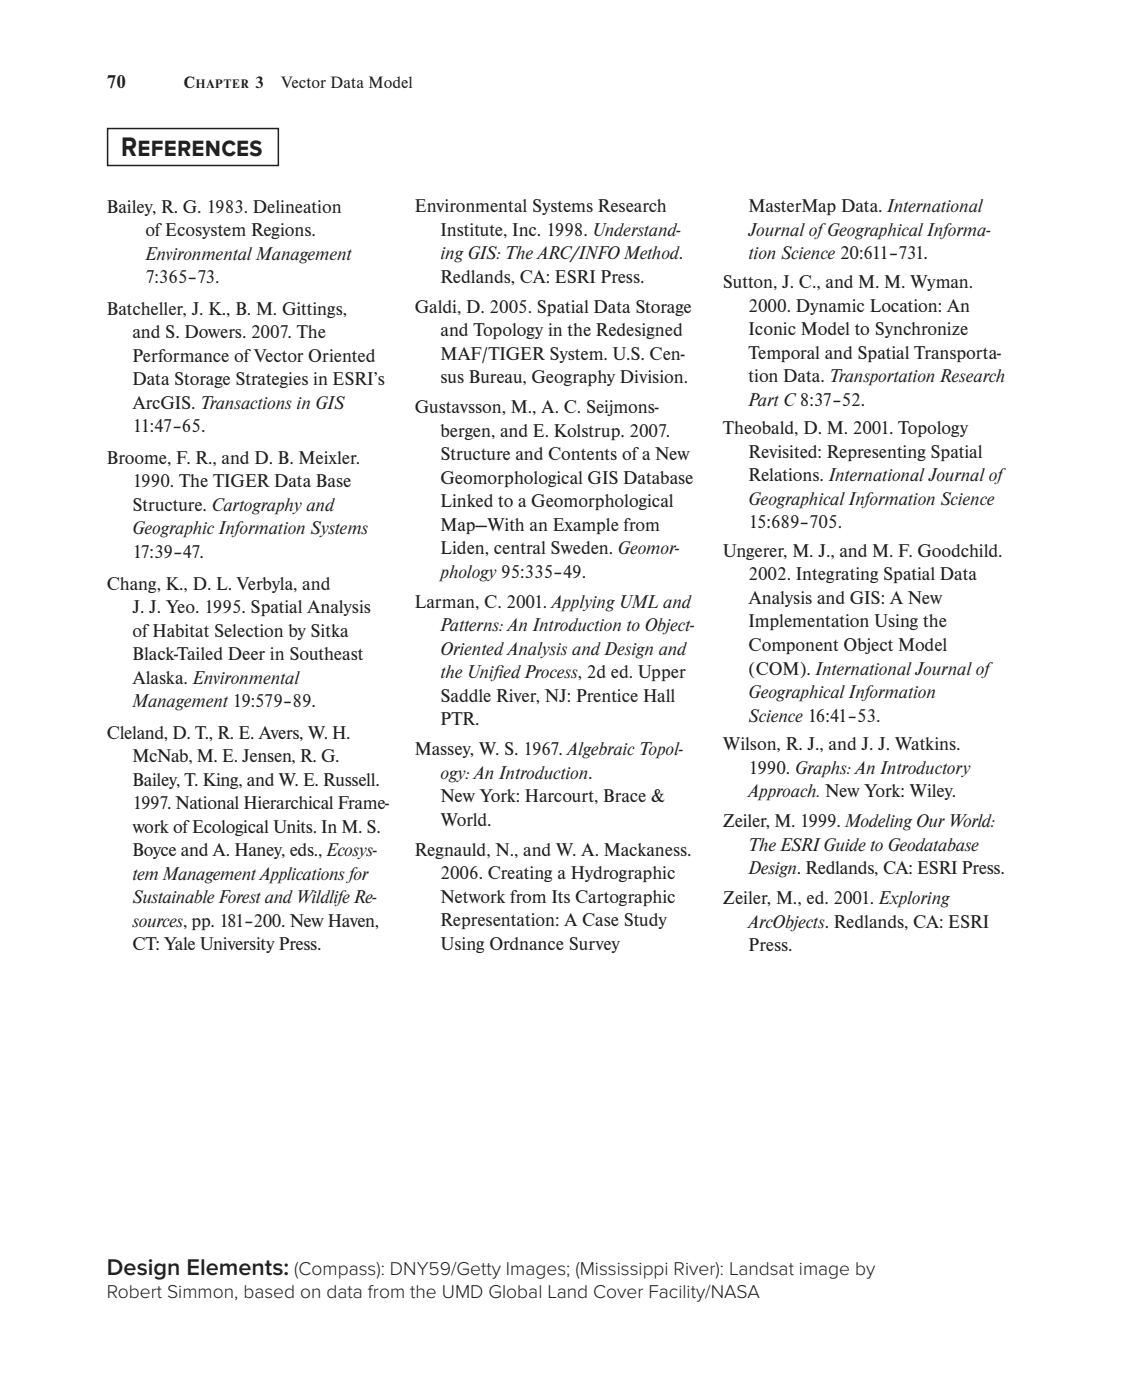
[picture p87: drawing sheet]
<svg xmlns="http://www.w3.org/2000/svg" width="188mm" height="231mm" viewBox="0 0 188 231" stroke-linecap="round" stroke-linejoin="round" font-family="sans-serif">
<defs><g id="words">
<text font-size="4.6" fill="#231f20" x="20" y="25.8">REFERENCES</text>
<text font-size="3.9" fill="#231f20" x="17.6" y="210.3">Design Elements:</text>
<g font-size="3.2" fill="#231f20">
<text x="17.6" y="14.5">70</text>
<text x="17.6" y="35.1">Bailey, R. G. 1983. Delineation</text>
<text x="68.4" y="35">Environmental Systems Research</text>
<text x="123.5" y="35">MasterMap Data. International</text>
<text x="24" y="38.9">of Ecosystem Regions.</text>
<text x="72.7" y="38.9">Institute, Inc. 1998. Understand-</text>
<text x="123.5" y="38.9">Journal of Geographical Informa-</text>
<text x="24" y="42.8">Environmental Management</text>
<text x="24" y="46.7">7:365–73.</text>
<text x="72.7" y="42.8">ing GIS: The ARC/INFO Method.</text>
<text x="72.7" y="46.7">Redlands, CA: ESRI Press.</text>
<text x="119.2" y="47.5">Sutton, J. C., and M. M. Wyman.</text>
<text x="123.5" y="42.8">tion Science 20:611–731.</text>
<text x="17.6" y="51.9">Batcheller, J. K., B. M. Gittings,</text>
<text x="68.4" y="51.6">Galdi, D. 2005. Spatial Data Storage</text>
<text x="123.5" y="51.4">2000. Dynamic Location: An</text>
<text x="21.9" y="55.8">and S. Dowers. 2007. The</text>
<text x="21.9" y="59.7">Performance of Vector Oriented</text>
<text x="72.7" y="55.5">and Topology in the Redesigned</text>
<text x="72.7" y="59.4">MAF/TIGER System. U.S. Cen-</text>
<text x="123.5" y="55.3">Iconic Model to Synchronize</text>
<text x="123.5" y="59.2">Temporal and Spatial Transporta-</text>
<text x="21.9" y="63.6">Data Storage Strategies in ESRI’s</text>
<text x="72.7" y="63.3">sus Bureau, Geography Division.</text>
<text x="123.5" y="63">tion Data. Transportation Research</text>
<text x="21.9" y="67.4">ArcGIS. Transactions in GIS</text>
<text x="21.9" y="71.3">11:47–65.</text>
<text x="68.4" y="68.2">Gustavsson, M., A. C. Seijmons-</text>
<text x="119.2" y="71.6">Theobald, D. M. 2001. Topology</text>
<text x="123.5" y="66.9">Part C 8:37–52.</text>
<text x="17.6" y="76.5">Broome, F. R., and D. B. Meixler.</text>
<text x="72.7" y="72.1">bergen, and E. Kolstrup. 2007.</text>
<text x="72.7" y="76">Structure and Contents of a New</text>
<text x="123.5" y="75.5">Revisited: Representing Spatial</text>
<text x="21.9" y="80.4">1990. The TIGER Data Base</text>
<text x="72.7" y="79.8">Geomorphological GIS Database</text>
<text x="72.7" y="83.7">Linked to a Geomorphological</text>
<text x="123.5" y="79.4">Relations. International Journal of</text>
<text x="123.5" y="83.3">Geographical Information Science</text>
<text x="21.9" y="84.3">Structure. Cartography and</text>
<text x="21.9" y="88.2">Geographic Information Systems</text>
<text x="72.7" y="87.6">Map—With an Example from</text>
<text x="123.5" y="87.2">15:689–705.</text>
<text x="21.9" y="92.1">17:39–47.</text>
<text x="72.7" y="91.5">Liden, central Sweden. Geomor-</text>
<text x="72.7" y="95.4">phology 95:335–49.</text>
<text x="119.2" y="91.9">Ungerer, M. J., and M. F. Goodchild.</text>
<text x="123.5" y="95.8">2002. Integrating Spatial Data</text>
<text x="17.6" y="97.3">Chang, K., D. L. Verbyla, and</text>
<text x="21.9" y="101.2">J. J. Yeo. 1995. Spatial Analysis</text>
<text x="68.4" y="100.3">Larman, C. 2001. Applying UML and</text>
<text x="123.5" y="99.7">Analysis and GIS: A New</text>
<text x="21.9" y="105">of Habitat Selection by Sitka</text>
<text x="72.7" y="104.2">Patterns: An Introduction to Object-</text>
<text x="123.5" y="103.5">Implementation Using the</text>
<text x="123.5" y="107.4">Component Object Model</text>
<text x="21.9" y="108.9">Black-Tailed Deer in Southeast</text>
<text x="21.9" y="112.8">Alaska. Environmental</text>
<text x="72.7" y="108.1">Oriented Analysis and Design and</text>
<text x="72.7" y="111.9">the Unif</text>
<text x="81.4" y="111.9">ied Process, 2d ed. Upper</text>
<text x="123.5" y="111.3">(COM). International Journal of</text>
<text x="21.9" y="116.7">Management 19:579–89.</text>
<text x="72.7" y="115.8">Saddle River, NJ: Prentice Hall</text>
<text x="72.7" y="119.7">PTR.</text>
<text x="123.5" y="115.2">Geographical Information</text>
<text x="123.5" y="119.1">Science 16:41–53.</text>
<text x="17.6" y="121.9">Cleland, D. T., R. E. Avers, W. H.</text>
<text x="21.9" y="125.8">McNab, M. E. Jensen, R. G.</text>
<text x="68.4" y="124.6">Massey, W. S. 1967. Algebraic Topol-</text>
<text x="119.2" y="123.8">Wilson, R. J., and J. J. Watkins.</text>
<text x="21.9" y="129.7">Bailey, T. King, and W. E. Russell.</text>
<text x="72.7" y="128.5">ogy: An Introduction.</text>
<text x="123.5" y="127.7">1990. Graphs: An Introductory</text>
<text x="123.5" y="131.5">Approach. New York: Wiley.</text>
<text x="21.9" y="133.5">1997. National Hierarchical Frame-</text>
<text x="21.9" y="137.4">work of Ecological Units. In M. S.</text>
<text x="72.7" y="132.4">New York: Harcourt, Brace &amp;</text>
<text x="72.7" y="136.3">World.</text>
<text x="119.2" y="136.5">Zeiler, M. 1999. Modeling Our World:</text>
<text x="21.9" y="141.3">Boyce and A. Haney, eds., Ecosys-</text>
<text x="68.4" y="141.2">Regnauld, N., and W. A. Mackaness.</text>
<text x="123.5" y="140.4">The ESRI Guide to Geodatabase</text>
<text x="21.9" y="145.2">tem Management Applications for</text>
<text x="21.9" y="149.1">Sustainable Forest and Wildlife Re-</text>
<text x="72.7" y="145.1">2006. Creating a Hydrographic</text>
<text x="72.7" y="149">Network from Its Cartographic</text>
<text x="119.2" y="149.2">Zeiler, M., ed. 2001. Exploring</text>
<text x="123.5" y="144.2">Design. Redlands, CA: ESRI Press.</text>
<text x="21.9" y="152.9">sources, pp. 181–200. New Haven,</text>
<text x="72.7" y="152.9">Representation: A Case Study</text>
<text x="123.5" y="153.1">ArcObjects. Redlands, CA: ESRI</text>
<text x="21.9" y="156.8">CT: Yale University Press.</text>
<text x="72.7" y="156.7">Using Ordnance Survey</text>
<text x="123.5" y="156.9">Press.</text>
<text x="17.6" y="214.1">Robert Simmon, based on data from the UMD Global Land Cover Facility/NASA</text>
<text x="48.5" y="210.3">(Compass): DNY59/Getty Images; (Mississippi River): Landsat image by</text>
</g>
<g font-size="2.8" fill="#231f20">
<text x="30.3" y="14.5">C</text>
<text x="42.1" y="14.5">3  Vector Data Model</text>
</g>
<text font-size="2.1" fill="#231f20" x="32.3" y="14.5">HAPTER</text>
</g></defs>
<path d="M17.7 21.2h28.2v6.1h-28.2z" fill="none" stroke="#231f20" stroke-width=".25"/>
<use href="#words"/>
</svg>
